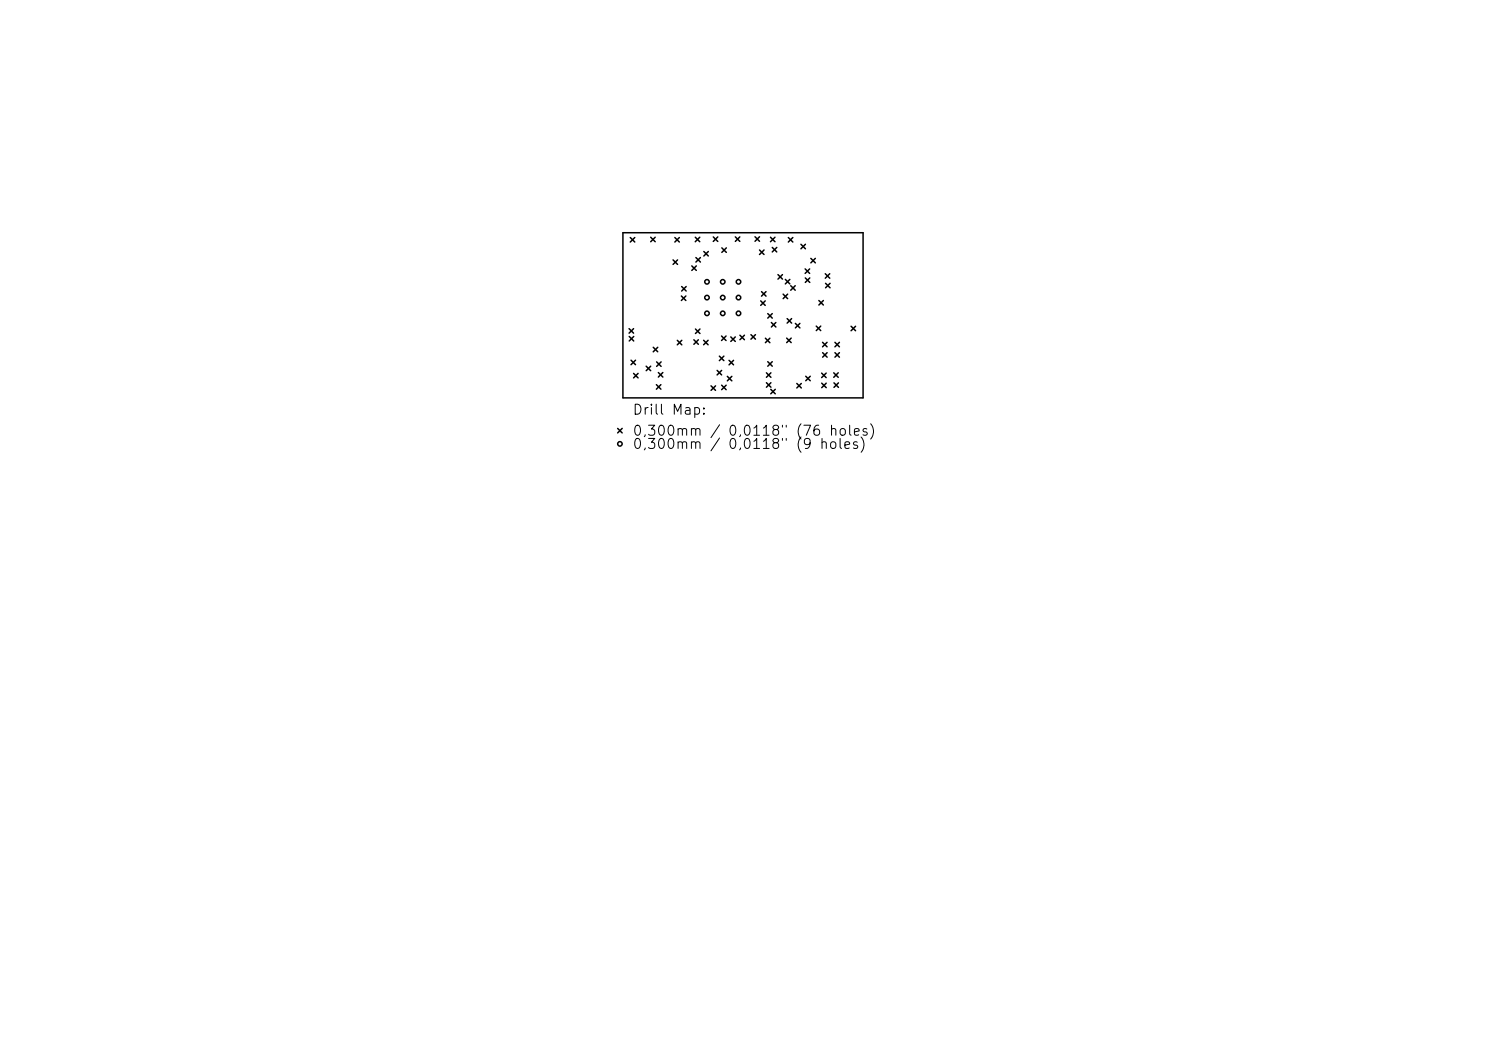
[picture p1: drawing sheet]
<svg xmlns="http://www.w3.org/2000/svg" width="297mm" height="210mm" viewBox="0 0 297 210" stroke-linecap="round" stroke-linejoin="round" font-family="sans-serif">
<defs><g id="words">
<g font-size="2">
<text x="126.3" y="83.4">Drill Map:</text>
<text x="126.3" y="87.6">0,300mm / 0,0118&quot; (76 holes)</text>
<text x="126.3" y="90.2">0,300mm</text>
<text x="145.3" y="90.2">0,0118&quot; (9</text>
</g>
</g></defs>
<g fill="none" stroke="#000" stroke-width=".3">
<path d="M124.5 46.5h48v33h-48zM126 47.5l.9 .9M126.9 47.5l-.9 .9M130.1 47.4l.9 .9M131 47.4l-.9 .9M134.5 51.9l.9 .9M134.9 47.5l.9 .9M135.4 51.9l-.9 .9M135.8 47.5l-.9 .9M136.2 59.1l.9 .9M136.2 57.3l.9 .9M137.1 59.1l-.9 .9"/>
<path d="M137.1 57.3l-.9 .9M138.3 53.1l.9 .9M139 47.4l.9 .9M139.1 51.5l.9 .9M139.2 53.1l-.9 .9M139.9 47.4l-.9 .9M140 51.5l-.9 .9M140.7 50.3l.9 .9M141.6 50.3l-.9 .9M142.6 47.3l.9 .9M143.5 47.3l-.9 .9M144.3 49.5l.9 .9"/>
<path d="M145.2 49.5l-.9 .9M147 47.3l.9 .9M147.9 47.3l-.9 .9M150.9 47.3l.9 .9M151.8 47.3l-.9 .9M151.8 50l.9 .9M152.2 58.3l.9 .9M152.7 50l-.9 .9M153.1 58.3l-.9 .9M154 47.4l.9 .9M154.4 49.4l.9 .9M154.9 47.4l-.9 .9"/>
<path d="M155.3 49.4l-.9 .9M155.5 54.9l.9 .9M156.4 54.9l-.9 .9M156.5 58.8l.9 .9M157 55.8l.9 .9M157.4 58.8l-.9 .9M157.6 47.5l.9 .9M157.9 55.8l-.9 .9M158 57.1l.9 .9M158.5 47.5l-.9 .9M158.9 57.1l-.9 .9M160.1 48.8l.9 .9"/>
<path d="M160.9 53.7l.9 .9M161 55.5l.9 .9M161 48.8l-.9 .9M161.8 53.7l-.9 .9M161.9 55.5l-.9 .9M162.1 51.6l.9 .9M163 51.6l-.9 .9M164.9 54.7l.9 .9M165 56.6l.9 .9M165.8 54.7l-.9 .9M165.9 56.6l-.9 .9M125.7 65.7l.9 .9"/>
<path d="M125.8 67.2l.9 .9M126.1 72l.9 .9M126.6 65.7l-.9 .9M126.6 74.6l.9 .9M126.7 67.2l-.9 .9M127 72l-.9 .9M127.5 74.6l-.9 .9M129.2 73.2l.9 .9M130.1 73.2l-.9 .9M130.6 69.4l.9 .9M131.2 76.9l.9 .9M131.2 72.3l.9 .9"/>
<path d="M131.5 69.4l-.9 .9M131.6 74.4l.9 .9M132.1 76.9l-.9 .9M132.1 72.3l-.9 .9M132.5 74.4l-.9 .9M135.4 68l.9 .9M136.3 68l-.9 .9M138.7 67.9l.9 .9M139 65.7l.9 .9M139.6 67.9l-.9 .9M139.9 65.7l-.9 .9M140.6 68l.9 .9"/>
<path d="M141.5 68l-.9 .9M142.1 77.1l.9 .9M143 77.1l-.9 .9M143.3 74l.9 .9M143.8 71.2l.9 .9M144.2 67.1l.9 .9M144.2 74l-.9 .9M144.2 77l.9 .9M144.7 71.2l-.9 .9M145.1 67.1l-.9 .9M145.1 77l-.9 .9M145.4 75.2l.9 .9"/>
<path d="M145.7 72l.9 .9M146.1 67.3l.9 .9M146.3 75.2l-.9 .9M146.6 72l-.9 .9M147 67.3l-.9 .9M147.9 67l.9 .9M148.8 67l-.9 .9M150.1 66.9l.9 .9M151 66.9l-.9 .9M152 60.1l.9 .9M152.9 60.1l-.9 .9M153 67.6l.9 .9"/>
<path d="M153.2 74.5l.9 .9M153.2 76.5l.9 .9M153.5 62.7l.9 .9M153.5 72.3l.9 .9M153.9 67.6l-.9 .9M154.1 77.8l.9 .9M154.1 74.5l-.9 .9M154.1 76.5l-.9 .9M154.2 64.4l.9 .9M154.4 62.7l-.9 .9M154.4 72.3l-.9 .9M155 77.8l-.9 .9"/>
<path d="M155.1 64.4l-.9 .9M157.2 67.6l.9 .9M157.3 63.7l.9 .9M158.1 67.6l-.9 .9M158.2 63.7l-.9 .9M159 64.6l.9 .9M159.3 76.6l.9 .9M159.9 64.6l-.9 .9M160.2 76.6l-.9 .9M161 75.2l.9 .9M161.9 75.2l-.9 .9M163.1 65.2l.9 .9"/>
<path d="M163.7 60l.9 .9M164 65.2l-.9 .9M164.2 74.6l.9 .9M164.2 76.6l.9 .9M164.4 68.4l.9 .9M164.4 70.5l.9 .9M164.6 60l-.9 .9M165.1 74.6l-.9 .9M165.1 76.6l-.9 .9M165.3 68.4l-.9 .9M165.3 70.5l-.9 .9M166.6 74.5l.9 .9"/>
<path d="M166.7 76.5l.9 .9M166.9 68.4l.9 .9M166.9 70.5l.9 .9M167.5 74.5l-.9 .9M167.6 76.5l-.9 .9M167.8 68.4l-.9 .9M167.8 70.5l-.9 .9M170.1 65.2l.9 .9M171 65.2l-.9 .9M123.5 85.6l.9 .9M124.4 85.6l-.9 .9"/>
<circle cx="141.3" cy="56.3" r=".45"/>
<circle cx="141.3" cy="59.5" r=".45"/>
<circle cx="144.5" cy="56.3" r=".45"/>
<circle cx="144.5" cy="59.5" r=".45"/>
<circle cx="147.6" cy="56.3" r=".45"/>
<circle cx="147.6" cy="59.5" r=".45"/>
<circle cx="141.3" cy="62.6" r=".45"/>
<circle cx="144.5" cy="62.6" r=".45"/>
<circle cx="147.6" cy="62.6" r=".45"/>
<circle cx="123.9" cy="88.7" r=".45"/>
</g>
<use href="#words"/>
</svg>
